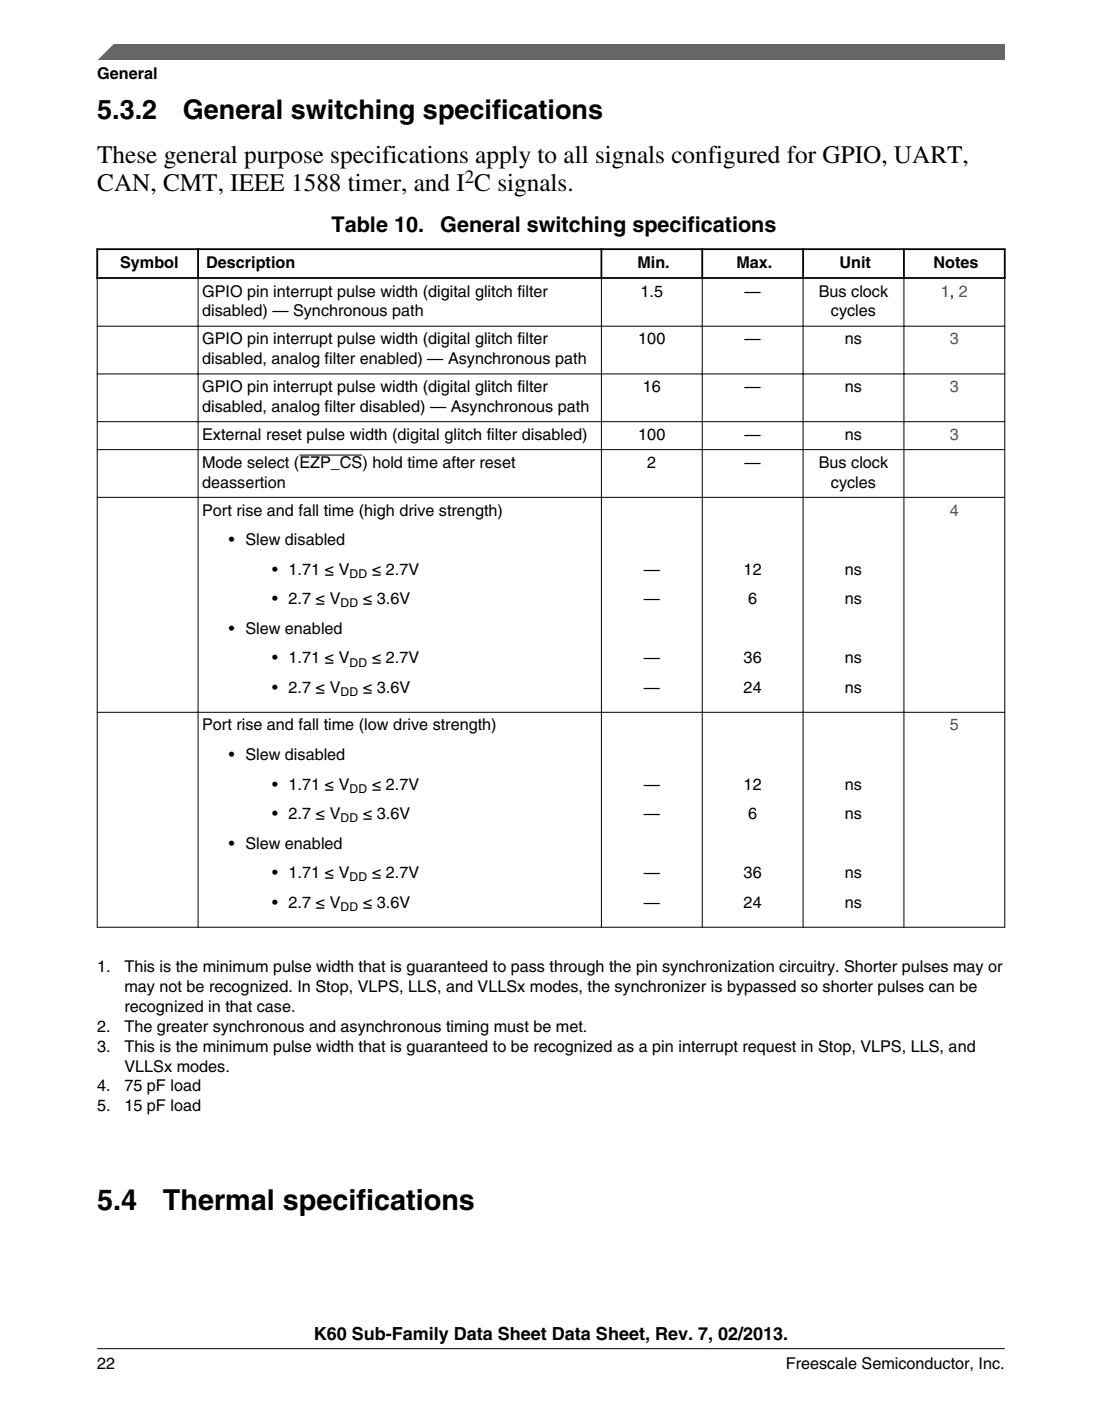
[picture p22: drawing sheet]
<svg xmlns="http://www.w3.org/2000/svg" width="216mm" height="274mm" viewBox="0 0 216 274" stroke-linecap="round" stroke-linejoin="round" font-family="sans-serif">
<defs><g id="words">
<g font-size="5.6">
<text x="19" y="236.9">5.4</text>
<text x="31.9" y="236.9">Thermal specifications</text>
</g>
<g font-size="5.3">
<text x="19" y="23.2">5.3.2</text>
<text x="35.8" y="23.2">General switching specifications</text>
</g>
<g font-size="4.9">
<text x="19" y="31.8">These general purpose specifications apply to all signals configured for GPIO, UART,</text>
<text x="19" y="37.5">CAN, CMT, IEEE 1588 timer, and I C signals.</text>
</g>
<g font-size="4.2">
<text x="65" y="45.5">Table 10.</text>
<text x="86.3" y="45.5">General switching specifications</text>
</g>
<text font-size="3.7" x="91.1" y="35.8">2</text>
<text font-size="3.5" x="61.5" y="262.3">K60 Sub-Family Data Sheet Data Sheet, Rev. 7, 02/2013.</text>
<g font-size="3.2">
<text x="19" y="15.5">General</text>
<text x="23.5" y="52.4">Symbol</text>
<text x="40.4" y="52.4">Description</text>
<text x="124.9" y="52.4">Min.</text>
<text x="144.3" y="52.4">Max.</text>
<text x="164.5" y="52.4">Unit</text>
<text x="182.9" y="52.4">Notes</text>
<text x="39.6" y="58.1">GPIO pin interrupt pulse width (digital glitch filter</text>
<text x="125.5" y="58.1">1.5</text>
<text x="145.9" y="58.1">—</text>
<text x="160.4" y="58.1">Bus clock</text>
<text x="39.6" y="62">disabled) — Synchronous path</text>
<text x="162.8" y="62">cycles</text>
<text x="39.6" y="67.4">GPIO pin interrupt pulse width (digital glitch filter</text>
<text x="39.6" y="71.3">disabled, analog filter enabled) — Asynchronous path</text>
<text x="125.1" y="67.4">100</text>
<text x="145.9" y="67.4">—</text>
<text x="165.5" y="67.4">ns</text>
<text x="39.6" y="76.8">GPIO pin interrupt pulse width (digital glitch filter</text>
<text x="125.9" y="76.8">16</text>
<text x="145.9" y="76.8">—</text>
<text x="165.5" y="76.8">ns</text>
<text x="39.6" y="80.7">disabled, analog filter disabled) — Asynchronous path</text>
<text x="39.6" y="86.1">External reset pulse width (digital glitch filter disabled)</text>
<text x="125.1" y="86.1">100</text>
<text x="145.9" y="86.1">—</text>
<text x="165.5" y="86.1">ns</text>
<text x="39.6" y="91.6">Mode select (EZP_CS) hold time after reset</text>
<text x="39.6" y="95.5">deassertion</text>
<text x="126.8" y="91.6">2</text>
<text x="145.9" y="91.6">—</text>
<text x="160.4" y="91.6">Bus clock</text>
<text x="162.8" y="95.5">cycles</text>
<text x="39.6" y="100.9">Port rise and fall time (high drive strength)</text>
<text x="44.8" y="106.7">• Slew disabled</text>
<text x="53.3" y="112.5">• 1.71 ≤ V</text>
<text x="72.8" y="112.5">≤ 2.7V</text>
<text x="126.1" y="112.5">—</text>
<text x="145.7" y="112.5">12</text>
<text x="165.5" y="112.5">ns</text>
<text x="53.3" y="118.3">• 2.7 ≤ V</text>
<text x="71.1" y="118.3">≤ 3.6V</text>
<text x="126.1" y="118.3">—</text>
<text x="146.6" y="118.3">6</text>
<text x="165.5" y="118.3">ns</text>
<text x="44.8" y="124.1">• Slew enabled</text>
<text x="53.3" y="129.9">• 1.71 ≤ V</text>
<text x="72.8" y="129.9">≤ 2.7V</text>
<text x="126.1" y="129.9">—</text>
<text x="145.7" y="129.9">36</text>
<text x="165.5" y="129.9">ns</text>
<text x="53.3" y="135.7">• 2.7 ≤ V</text>
<text x="71.1" y="135.7">≤ 3.6V</text>
<text x="126.1" y="135.7">—</text>
<text x="145.7" y="135.7">24</text>
<text x="165.5" y="135.7">ns</text>
<text x="39.6" y="143">Port rise and fall time (low drive strength)</text>
<text x="44.8" y="148.8">• Slew disabled</text>
<text x="53.3" y="154.6">• 1.71 ≤ V</text>
<text x="72.8" y="154.6">≤ 2.7V</text>
<text x="126.1" y="154.6">—</text>
<text x="145.7" y="154.6">12</text>
<text x="165.5" y="154.6">ns</text>
<text x="53.3" y="160.4">• 2.7 ≤ V</text>
<text x="71.1" y="160.4">≤ 3.6V</text>
<text x="126.1" y="160.4">—</text>
<text x="146.6" y="160.4">6</text>
<text x="165.5" y="160.4">ns</text>
<text x="44.8" y="166.2">• Slew enabled</text>
<text x="53.3" y="172">• 1.71 ≤ V</text>
<text x="72.8" y="172">≤ 2.7V</text>
<text x="126.1" y="172">—</text>
<text x="145.7" y="172">36</text>
<text x="165.5" y="172">ns</text>
<text x="53.3" y="177.7">• 2.7 ≤ V</text>
<text x="71.1" y="177.7">≤ 3.6V</text>
<text x="126.1" y="177.7">—</text>
<text x="145.7" y="177.7">24</text>
<text x="165.5" y="177.7">ns</text>
<text x="19" y="190.4">1.</text>
<text x="24.4" y="190.4">This is the minimum pulse width that is guaranteed to pass through the pin synchronization circuitry. Shorter pulses may or</text>
<text x="24.4" y="194.3">may not be recognized. In Stop, VLPS, LLS, and VLLSx modes, the synchronizer is bypassed so shorter pulses can be</text>
<text x="19.1" y="202">2.</text>
<text x="24.4" y="198.2">recognized in that case.</text>
<text x="24.4" y="202">The greater synchronous and asynchronous timing must be met.</text>
<text x="19.1" y="205.9">3.</text>
<text x="24.4" y="205.9">This is the minimum pulse width that is guaranteed to be recognized as a pin interrupt request in Stop, VLPS, LLS, and</text>
<text x="24.4" y="209.8">VLLSx modes.</text>
<text x="19.1" y="213.7">4.</text>
<text x="24.4" y="213.7">75 pF load</text>
<text x="19.1" y="217.6">5.</text>
<text x="24.4" y="217.6">15 pF load</text>
<text x="19.1" y="268">22</text>
<text x="154" y="268">Freescale Semiconductor, Inc.</text>
</g>
<g font-size="3.2" fill="#00f">
<text x="184.3" y="58.1">1, 2</text>
<text x="186.1" y="67.4">3</text>
<text x="186.1" y="76.8">3</text>
<text x="186.1" y="86.1">3</text>
<text x="186.1" y="100.9">4</text>
<text x="186.1" y="143">5</text>
</g>
<g font-size="2.4">
<text x="68.5" y="113.1">DD</text>
<text x="66.7" y="118.9">DD</text>
<text x="68.5" y="130.5">DD</text>
<text x="66.7" y="136.3">DD</text>
<text x="68.5" y="155.2">DD</text>
<text x="66.7" y="161">DD</text>
<text x="68.5" y="172.6">DD</text>
<text x="66.7" y="178.4">DD</text>
</g>
</g></defs>
<path d="M58.7 89.1h12.3" fill="none" stroke="#000" stroke-width=".2"/>
<g fill="#fff">
<path d="M117.9 88.1h19.6v9.2h-19.6z" fill-rule="evenodd"/>
<path d="M137.7 88.1h19.6v9.2h-19.6z" fill-rule="evenodd"/>
<path d="M157.4 88.1h19.6v9.2h-19.6z" fill-rule="evenodd"/>
<path d="M177.2 88.1h19.6v9.2h-19.6z" fill-rule="evenodd"/>
<path d="M19.1 97.5h19.6v41.9h-19.6z" fill-rule="evenodd"/>
<path d="M38.9 97.5h78.8v41.9h-78.8z" fill-rule="evenodd"/>
<path d="M117.9 97.5h19.6v41.9h-19.6z" fill-rule="evenodd"/>
<path d="M137.7 97.5h19.6v41.9h-19.6z" fill-rule="evenodd"/>
<path d="M157.4 97.5h19.6v41.9h-19.6z" fill-rule="evenodd"/>
<path d="M177.2 97.5h19.6v41.9h-19.6z" fill-rule="evenodd"/>
<path d="M19.1 139.6h19.6v41.9h-19.6z" fill-rule="evenodd"/>
<path d="M38.9 139.6h78.8v41.9h-78.8z" fill-rule="evenodd"/>
<path d="M117.9 139.6h19.6v41.9h-19.6z" fill-rule="evenodd"/>
<path d="M137.7 139.6h19.6v41.9h-19.6z" fill-rule="evenodd"/>
<path d="M157.4 139.6h19.6v41.9h-19.6z" fill-rule="evenodd"/>
<path d="M177.2 139.6h19.6v41.9h-19.6z" fill-rule="evenodd"/>
</g>
<path d="M18.9 48.8h178.1M18.9 54.4h178.1M19 48.6v6M38.8 48.6v6M117.8 48.6v6M137.6 48.6v6M157.3 48.6v6M177.1 48.6v6M196.8 48.6v6" fill="none" stroke="#000" stroke-width=".35"/>
<g fill="none" stroke="#000" stroke-width=".2">
<path d="M19 54.6v127M38.8 54.2v127.4M117.8 54.2v127.4M137.6 54.2v127.4M157.3 54.2v127.4M177.1 54.2v127.4M196.8 54.6v127M19 63.9h177.9M19 73.2h177.9M19 82.6h177.9M19 88h177.9M19 97.4h177.9"/>
<path d="M19 139.5h177.9M19 181.6h177.9"/>
</g>
<path d="M19 11.7l5.7-3.1 172.2 .1v3z" fill="#666"/>
<path d="M22.5 8.6l-3.1 3.1" fill="none" stroke="#666" stroke-width=".28"/>
<path d="M19 264.1h177.8" fill="none" stroke="#000" stroke-width=".2"/>
<use href="#words"/>
</svg>
